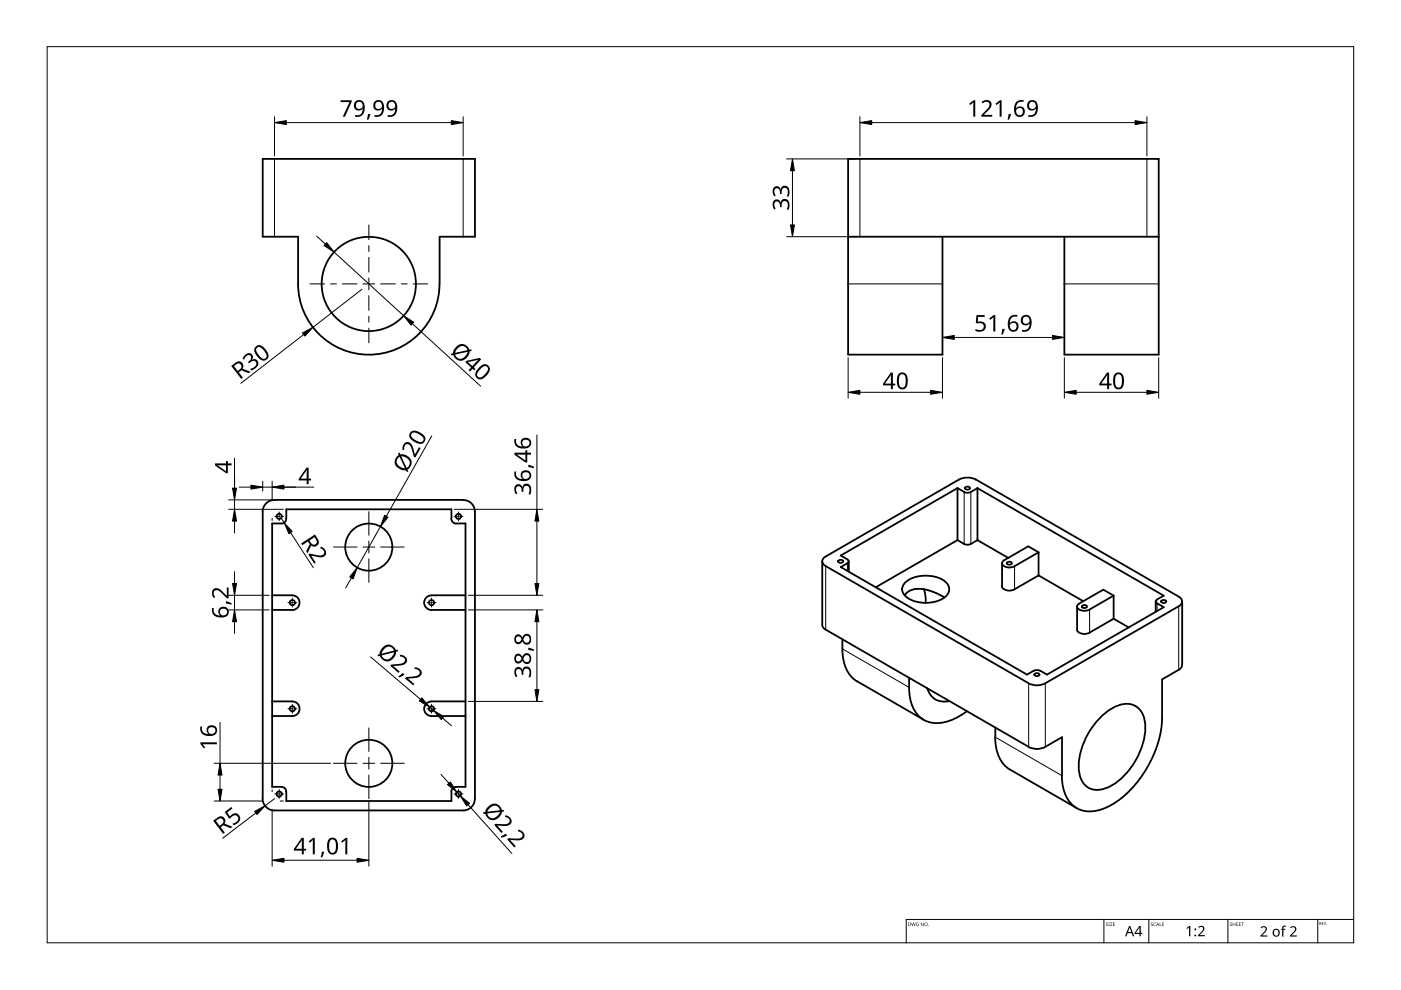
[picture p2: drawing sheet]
<svg xmlns="http://www.w3.org/2000/svg" width="297mm" height="210mm" viewBox="0 0 297 210" stroke-linecap="round" stroke-linejoin="round" font-family="sans-serif">
<g fill="none" stroke="#000" stroke-width=".38">
<path d="M55.7 33.7h45v16.5h-7.5v10a15 15 0 0 1-15 15 15 15 0 0 1-15-15v-10h-7.5zM179.8 50.2h65.9M199.8 50.2v25h-20v-41.5h65.9v41.5h-20v-25M55.7 108.5v60.8M58.2 106a2.49 2.49 0 0 0-2.5 2.5M60.7 110a.94 .94 0 0 1-1 1h-2v55.8h2a.94 .94 0 0 1 1 1.1M60.7 110v-2h35v2M95.7 110a1.1 1.1 0 0 0 1 1M96.7 111h2v55.8h-2M98.2 106a2.43 2.43 0 0 1 2.5 2.5M98.2 106h-40M100.7 108.5v60.8"/>
<path d="M174.3 119v13.5M175 118a1.08 1.08 0 0 0-.7 1 1.08 1.08 0 0 0 .7 1M177.8 118.9l.2-.2a.59 .59 0 0 1 .8 .3 .62 .62 0 0 1-.6 .4 .62 .62 0 0 1-.5-.4zM180 119v2.2M203 103.5l1.4 .8M203 114.5l-17.3 10M203 103.5l-24.8 14.3 1.6 .9 .1 .3-.2 .4-1.5 .8 39.5 22.8 1.5-.8M203 103.5v11M203 114.5l1.4 .8M203.3 101.7a3.9 3.9 0 0 1 3.6 0M203.4 101.7l-28.3 16.3M204.6 103.3l.2-.1a.57 .57 0 0 1 .9 .3 .66 .66 0 0 1-1.1 0z"/>
<path d="M206.9 101.7l43 24.8a1.11 1.11 0 0 1 .7 1 1.11 1.11 0 0 1-.7 1.1M207.2 103.5l-1.6 .9-.5 .1-.7-.2M207.2 103.5l39.5 22.8-1.4 .8M207.2 114.5l-1.6 .9-.5 .1-.7-.2M207.2 103.5v11M207.2 114.5l6.6 3.8M212.5 119.4v4.9M212.7 119l5.3-3.2 2.2 1.3-5.1 3a2.23 2.23 0 0 1-2.6-.4l-.1-.3zM213.5 119.3a.52 .52 0 0 1 .6-.2 .52 .52 0 0 1 .4 .5l-.2 .1a.65 .65 0 0 1-.9-.3zM220.2 117.1v4.9M57.7 126.2h4.3M62 126.3a1.55 1.55 0 0 1 1.5 1.5 1.55 1.55 0 0 1-1.5 1.5h-4.3"/>
<path d="M91.5 126.3a1.55 1.55 0 0 0-1.6 1.5 1.55 1.55 0 0 0 1.6 1.5h7.2M98.7 126.2h-7.2M174.3 132.5l.2 .5 .5 .5M175.1 133.5l43 24.8M175.1 120l43 24.9M178.6 135.5a11.6 11.6 0 0 0 1.4 7.4l1.1 1.1 .6 .5 14.2 8.1M192.1 123.3a7.5 7.5 0 0 1 8.3 0 2.09 2.09 0 0 1-.6 3.7 7.6 7.6 0 0 1-7.7-.5 1.93 1.93 0 0 1 0-3.2zM195.9 124.9a4 4 0 0 0-4.1 1.3M195.9 124.9a12.7 12.7 0 0 1 4.3 1.8M195.9 124.9l.3 1.4 .1 1.5M212.4 124.3a1.96 1.96 0 0 0 2.7 .7M220.2 122l9.5 5.5"/>
<path d="M220.2 122l-5.1 2.9M228.4 128.6l-.1 4.9a1.96 1.96 0 0 0 2.7 .7l5.1-3M228.8 128a.69 .69 0 0 0-.4 .7 .69 .69 0 0 0 .6 .6l.9 .2 1.1-.2M229.4 128.4a.67 .67 0 0 1 1.1 .2 .66 .66 0 0 1-1.1 0zM236.1 126.3l-2.2-1.3-5.1 3M236.1 126.3v4.9M236.1 131.2l3.2 1.8M236.1 126.3l-5.1 2.9M245 127.5v2.2M245.3 127.1l-.3 .4 .3 .4M245.3 127.9l1.4 .8-24.7 14.3-1.4-.8M246.3 127.4l.2-.2a.59 .59 0 0 1 .8 .3 .62 .62 0 0 1-.6 .4 .62 .62 0 0 1-.5-.4z"/>
<path d="M249.9 128.5l-28.3 16.4a3.9 3.9 0 0 1-3.5 0M250.6 127.5v13.5M57.7 148.7h4.3a1.55 1.55 0 0 1 1.5 1.6 1.55 1.55 0 0 1-1.5 1.5h-4.3M98.7 148.7h-7.2a1.55 1.55 0 0 0-1.6 1.6 1.55 1.55 0 0 0 1.6 1.5h7.2M192.7 143.7a11.6 11.6 0 0 0 1.5 7.3 5.6 5.6 0 0 0 6.8 1.9 13.3 13.3 0 0 0 4-2.1M196.6 145.9a3.7 3.7 0 0 0 4.7 2.7M211 154.3a11.3 11.3 0 0 0 1.4 7.3l1.1 1.1 .6 .5 14.2 8.1M218.1 158.4a3.9 3.9 0 0 0 3.5 0M219.1 142.3l1-.2 .5 .2M219.4 142.9a.66 .66 0 0 1 1 .2 .66 .66 0 0 1-1.1 0zM221.6 158.3l3.6-2v8.2M233.1 152.3a8.6 8.6 0 0 1 6.2-3.1 4 4 0 0 1 3.5 4.1 15.1 15.1 0 0 1-7.9 13.7 4 4 0 0 1-6.1-3.6 15 15 0 0 1 4.3-11.1z"/>
<path d="M249.9 142l-3.5 2.1v8.1a23.4 23.4 0 0 1-10.6 18.4 7.7 7.7 0 0 1-7.5 .7 7.5 7.5 0 0 1-3.2-6.8M250.6 141a1.21 1.21 0 0 1-.7 1M55.7 169.3a2.56 2.56 0 0 0 2.5 2.5M58.2 171.8h40M60.7 167.8v2h35v-2M96.7 166.8a1.03 1.03 0 0 0-1 1.1M100.7 169.3a2.47 2.47 0 0 1-2.5 2.5"/>
<circle cx="78.2" cy="60.2" r="10"/>
<circle cx="59.2" cy="109.5" r=".55"/>
<circle cx="78.2" cy="116" r="5"/>
<circle cx="97.2" cy="109.5" r=".55"/>
<circle cx="62" cy="127.8" r=".55"/>
<circle cx="91.5" cy="127.8" r=".55"/>
<circle cx="62" cy="150.3" r=".55"/>
<circle cx="91.5" cy="150.3" r=".55"/>
<circle cx="59.2" cy="168.3" r=".55"/>
<circle cx="78.2" cy="161.8" r="5"/>
<circle cx="97.2" cy="168.3" r=".56"/>
</g>
<g fill="none" stroke="#000" stroke-width=".21">
<path d="M58.2 33.7v16.5M98.2 33.7v16.5M182.3 33.7v16.5M243.2 33.7v16.5M199.8 60.2h-20M225.7 60.2h20M179.7 119.4v1.6M204.4 104.3v11M205.8 104.3v11M175.1 120v13.5M178.6 137.6l14.1 8.1M215.1 120v4.9"/>
<path d="M231 129.2v4.9M245.3 127.9v1.7M249.9 128.5v13.5M211 156.3l14.2 8.2M218.1 144.9v13.4M221.6 144.9v13.4"/>
</g>
<path d="M10 9.9h277v190h-277z" fill="none" stroke="#000" stroke-width=".21"/>
<path d="M234 194.9v5M243.6 194.9v5M260.3 194.9v5M279.4 194.9v5M287 194.9h-94.9v5" fill="none" stroke="#000" stroke-width=".21"/>
<g fill="#000">
<path d="M193.2 195.6l.2 .6 .2-.6 .3 .6 .2-.6-.2 .7-.2-.6-.3 .6zM194.3 195.7l.5-.1-.4 .1-.1 .3 .3 .3h.1v-.3h-.1h.2v.3l-.5-.1zM195.2 195.6l.5 .6 .1-.6v.7l-.5-.6-.1 .6zM234.5 195.7l.4-.1-.3 .1 .2 .3a.23 .23 0 0 1 0 .3 .23 .23 0 0 1-.3-.1 .18 .18 0 0 0 .2 .1 .18 .18 0 0 0 0-.3l-.2-.1zM235 195.6h.3v.7h-.3zM235.4 195.6h.4l-.3 .7h.4h-.6l.4-.6zM236 195.6h.4l-.3 .1v.2h.3l-.3 .1v.3h.3h-.4zM244 195.7l.4-.1-.3 .1 .2 .3a.23 .23 0 0 1 0 .3 .23 .23 0 0 1-.3-.1 .18 .18 0 0 0 .2 .1 .18 .18 0 0 0 .1-.3l-.3-.1zM244.6 195.7l.5-.1-.2 .1a.3 .3 0 0 0-.2 .4 .3 .3 0 0 0 .4 .1l-.5 .1zM245.9 195.6l.1 .7h.3h-.4zM246.4 195.6h.4l-.3 .1v.2h.3l-.3 .1v.3h.3h-.4zM251.6 196.8l.5-.5h.3v2.2h-.3v-1.9l-.4 .4z"/>
<path d="M254 196.5a.76 .76 0 0 1 1.2 0 .76 .76 0 0 1-.3 1.2l-.6 .6h1.1v.2h-1.4v-.2l.8-.8a.52 .52 0 0 0 .2-.8 .52 .52 0 0 0-.8 0zM260.8 195.7l.4-.1-.3 .1 .2 .3a.23 .23 0 0 1 0 .3 .23 .23 0 0 1-.4-.1 .18 .18 0 0 0 .3 .1 .18 .18 0 0 0 0-.3l-.2-.1zM261.4 195.6v.3h.4l.1-.3v.7l-.1-.3h-.4v.3zM262.1 195.6h.4l-.3 .1v.2h.3l-.3 .1v.3h.3h-.4zM262.7 195.6h.4l-.3 .1v.2h.3l-.3 .1v.3h.3h-.4zM263.2 195.6h.5l-.2 .1v.6l-.1-.6zM267.3 196.6a.76 .76 0 0 1 1.2 0 .76 .76 0 0 1-.3 1.2l-.6 .5h1.1v.3h-1.4v-.2l.7-.8a.52 .52 0 0 0 .3-.9 .52 .52 0 0 0-.9 .1zM272 196.4l.7-.1-.1 .2h-.3l-.2 .2v.2h.4v.2h-.4v1.5h-.3v-1.5h-.2l.2-.2zM273.5 196.6a.76 .76 0 0 1 1.2 0 .76 .76 0 0 1-.3 1.2l-.6 .5h1.1v.3h-1.4v-.2l.8-.8a.52 .52 0 0 0 .2-.9 .52 .52 0 0 0-.8 .1zM280.3 195.5h.3l-.3 .1v.2h.3h-.3v.2l.3 .1h-.3zM280.6 195.5l.3 .5 .3-.5-.3 .6z"/>
<path d="M192.5 195.6l.6 .2-.1 .5h-.5zM192.6 195.7v.6l.3-.1 .1-.4z"/>
<path d="M195.9 196a.4 .4 0 0 1 .8 0 .4 .4 0 0 1-.8 0zM196.1 196a.27 .27 0 0 0 .5 0 .27 .27 0 0 0-.5 0z"/>
<path d="M239.4 196.3h.2l.9 2.2h-.3l-.3-.7h-.8l-.3 .7h-.3zM239.5 196.6l-.3 1h.7z"/>
<path d="M241.6 196.3h.3v1.5h.3v.2h-.3v.5h-.3v-.5h-1.1v-.2zM241.6 196.6l-.8 1.2h.8z"/>
<path d="M245.4 195.6l.4 .7-.2-.2h-.3l-.2 .2zM245.5 195.7l-.2 .3h.3z"/>
<path d="M270 197.1a.82 .82 0 0 1 1.3 .1 .82 .82 0 0 1-.3 1.2 .82 .82 0 0 1-1.2-.4zM270.3 197.2a.58 .58 0 0 0-.2 .9 .58 .58 0 0 0 .9 0l.1-.2a.53 .53 0 0 0-.2-.6 .53 .53 0 0 0-.6-.1z"/>
<path d="M279.7 195.5h.2a.17 .17 0 0 1 .2 .1 .17 .17 0 0 1-.1 .2l.2 .3-.4-.2-.1 .2zM279.8 195.6v.2h.2v-.2z"/>
<circle cx="196.9" cy="196.3" r=".07"/>
<circle cx="253.5" cy="198.3" r=".2"/>
<circle cx="253.5" cy="197" r=".2"/>
<circle cx="281.3" cy="196.1" r=".06"/>
</g>
<g fill="none" stroke="#000" stroke-width=".21">
<path d="M78.2 47.7v3.1M78.2 52.1v1.2M78.2 54.6v3.1M78.2 58.9v2.5M68.8 60.2h-3.1M71.3 60.2h-1.2M75.7 60.2h-3.1M77 60.2h2.5M78.2 62.7v3.1M78.2 67.1v1.2M78.2 69.6v3.1M80.7 60.2h3.1"/>
<path d="M85.1 60.2h1.2M87.6 60.2h3.1M58.3 109.5h.5M59.2 109.9v.5M59.2 108.6v.5M59.2 109.3v.4M59.4 109.5h-.4M60.1 109.5h-.5M70.7 116h5M78.2 118.5v5M78.2 108.5v5M78.2 114.7v2.5"/>
<path d="M79.5 116h-2.5M85.7 116h-5M96.3 109.5h.5M97.2 109.9v.5M97.2 108.6v.5M97.2 109.3v.4M97.4 109.5h-.4M98.1 109.5h-.5M61.1 127.8h.5M62 126.8v.6M62 127.6v.4M62 128.2v.5"/>
<path d="M62.2 127.8h-.4M62.9 127.8h-.5M90.6 127.8h.5M91.5 128.2v.5M91.5 126.8v.6M91.5 127.6v.4M91.7 127.8h-.4M92.4 127.8h-.5M61.6 150.3h-.5M61.8 150.3h.4M62 149.3v.6M62 150.1v.4"/>
<path d="M62 150.7v.5M62.4 150.3h.5M78.2 154.3v5M91.1 150.3h-.5M91.3 150.3h.4M91.5 150.7v.5M91.5 149.3v.6M91.5 150.1v.4M91.9 150.3h.5M58.8 168.3h-.5M59 168.3h.4M59.2 168.7v.6"/>
<path d="M59.2 167.4v.5M59.2 168.1v.4M59.6 168.3h.5M70.7 161.8h5M78.2 164.3v5M78.2 160.6v2.5M79.5 161.8h-2.5M85.7 161.8h-5M96.8 168.3h-.5M97 168.3h.4M97.2 168.7v.6M97.2 167.4v.5"/>
<path d="M97.2 168.1v.4M97.6 168.3h.5"/>
</g>
<g fill="none" stroke="#000" stroke-width=".21">
<path d="M58.2 24.7v8.4M60.7 26h35M98.2 24.7v8.4M166.8 33.7h14.9M168 36.2v11.5M182.3 24.7v8.4M184.8 26h55.9M243.2 24.7v8.4M67.1 50.1l1.9 1.7M70.8 53.4l14.8 13.5M181.7 50.2h-14.9M64.4 70.9l-13.3 10.4"/>
<path d="M76.7 61.3l-10.3 8.1M87.4 68.6l14.5 13.3M179.8 75.8v8.6M199.8 75.8v8.6M199.8 70.3v.6M202.3 71.5h20.9M225.7 70.3v.6M225.7 75.8v8.6M245.7 75.8v8.6M49.7 97.1v10.9M91.5 92.4l-9.6 17.1M113.8 92.2v15.8"/>
<path d="M197.3 83.2h-15M243.2 83.2h-15M48.5 106h9.1M49.7 110.5v2.5M50.7 103.3h2.5M55.7 102v2.1M57.7 102v4.1M57.7 109.9v.5M59.7 110l.5 .8M60.1 108h-11.6M61.6 112.9l4.8 7.4M66.5 103.3h-10.8"/>
<path d="M80.7 111.6l-5 8.7M96.3 108h18.8M113.8 110.5v13.2M49.7 121.2v2.5M49.7 126.2v3.1M49.7 131.8v2.5M57.1 126.2h-8.6M57.1 129.3h-8.6M74.5 122.5l-1.2 2.2M78.6 139.3l10.6 9M99.3 126.2h15.8M99.3 129.3h15.8"/>
<path d="M113.8 131.8v14.4M46.7 153.2v8.6M91.1 149.9l.8 .7M93.8 152.2l1.9 1.7M115.1 148.7h-15.8M45.4 161.8h24.7M45.4 169.8h10.3M46.7 164.3v3M54.2 172.4l-7 5.3M57.7 167.5v.3M57.7 171.6v12M58.2 169.3l-2 1.6"/>
<path d="M59.4 169.8h.7M78.2 170v13.6M93.5 164.2l1.7 1.9M96.8 167.9l.8 .8M99.2 170.6l9.3 10.4M75.7 182.4h-15.5"/>
</g>
<g fill="#000">
<path d="M72.2 21.3h2.4v.3l-1.5 3.1h-.4l1.4-3.1h-1.9zM78 24.2h.5l-.4 1.2h-.3zM164 39.8l.7-.3a.85 .85 0 0 1 .8 .7 .93 .93 0 0 1 1.1-.8 .93 .93 0 0 1 .8 1l-.2 1.3h-.4a1.24 1.24 0 0 0-.3-1.9 .71 .71 0 0 0-.8 1v.3h-.3a.81 .81 0 0 0-.1-.8 .81 .81 0 0 0-.8-.3 1.02 1.02 0 0 0 0 1.4l-.3 .2a1.65 1.65 0 0 1-.2-1.8zM205.5 22l.9-.7h.4v3.4h-.4v-3l-.7 .6zM208.1 21.6a1.16 1.16 0 0 1 1.3-.4 1.16 1.16 0 0 1 .8 1.2l-.3 .6-1.3 1.4h1.8v.3h-2.3v-.3l1.1-1.1a.98 .98 0 0 0 .2-1.7h-.4l-.7 .3zM211.1 22l.9-.7h.4v3.4h-.5l.1-3-.7 .6zM213.9 24.2h.5l-.5 1.2h-.3zM164 42.6l.7-.3a.85 .85 0 0 1 .8 .7 .93 .93 0 0 1 1.1-.9 .93 .93 0 0 1 .8 1.1l-.2 1.3h-.4a1.24 1.24 0 0 0-.3-1.9 .71 .71 0 0 0-.8 1v.3h-.3a.81 .81 0 0 0-.1-.8 .81 .81 0 0 0-.8-.3 1.02 1.02 0 0 0 0 1.4l-.3 .2a1.65 1.65 0 0 1-.2-1.8zM51.8 75.4a1.02 1.02 0 0 1 1.6-.2h.1a.85 .85 0 0 1-.1 1.1 .93 .93 0 0 1 1.3 .3 .93 .93 0 0 1-.3 1.3l-1.1 .6-.3-.3a1.24 1.24 0 0 0 1.3-1.3 .71 .71 0 0 0-1.2-.1l-.3 .2-.2-.3a.81 .81 0 0 0 .6-.5 .81 .81 0 0 0-.3-.9 1.02 1.02 0 0 0-1.1 .9l-.4-.1zM207 66.8h1.8v.4h-1.4l-.1 1a1.17 1.17 0 0 1 1.7 1 1.17 1.17 0 0 1-1.6 1.1l-.6-.2v-.4a1.03 1.03 0 0 0 1.8-.5 .93 .93 0 0 0-1.5-.6l-.2-.2zM209.7 67.5l1-.7h.3v3.5h-.4v-3l-.6 .5zM212.5 69.7l.5 .1-.4 1.1h-.3z"/>
<path d="M85.8 94a1.13 1.13 0 0 1 1.8 .9l.4 1.4 .8-1.5 .4 .2-1.1 2-.4-.2-.4-1.5a.98 .98 0 0 0-1.3-1l-.2 .4-.1 .7h-.3v-.8zM112 98.6l1.2 .4v.3l-1.2-.3zM65.4 117.6l.3-.2 1.5 .3a.98 .98 0 0 0 1.5-.7l-.2-.4-.6-.3 .1-.4a1.16 1.16 0 0 1 1.1 .9 1.16 1.16 0 0 1-.6 1.3l-.7 .1-1.8-.4 .9 1.5-.3 .2zM109.3 102.9a.85 .85 0 0 1 .9-.2 .85 .85 0 0 1 .6 .7 .93 .93 0 0 1 1-.9 .93 .93 0 0 1 .8 1.1l-.2 1.2h-.4a1.24 1.24 0 0 0-.3-1.8 .71 .71 0 0 0-.7 1v.3h-.4a.81 .81 0 0 0-.1-.9 .81 .81 0 0 0-.8-.3 1.02 1.02 0 0 0 0 1.5l-.3 .2a1.66 1.66 0 0 1-.1-1.9zM47.9 127.5l1.2 .4v.3l-1.2-.2zM45.2 125a1.5 1.5 0 0 1 2.1 .6l.8 .7v-1.7h.4v2.3h-.4l-1.1-1.1a.98 .98 0 0 0-1.7-.3v.5l.3 .6-.3 .2a1.47 1.47 0 0 1-.1-1.8zM112 137.3l1.2 .4v.3l-1.2-.2zM42.5 157.4h3.5v.4h-3.1l.6 .7-.3 .2-.7-1zM84.8 138.8a1.16 1.16 0 0 1 1.3 .6 1.16 1.16 0 0 1-.2 1.3l-.6 .3-1.9 .2 1.3 1.2-.2 .3-1.8-1.5 .3-.3 1.5-.1a.98 .98 0 0 0 1.3-1.1l-.3-.3-.7-.2zM84.4 143.4l1-.7 .3 .3-1 .6zM87.9 141.5a1.16 1.16 0 0 1 1.3 .5 1.16 1.16 0 0 1-.2 1.4l-.6 .3-1.9 .2 1.4 1.1-.3 .3-1.7-1.5 .2-.2 1.6-.2a.98 .98 0 0 0 1.2-1.1l-.3-.3-.7-.2zM109.3 141.7a.85 .85 0 0 1 .9-.3 .85 .85 0 0 1 .6 .7 .93 .93 0 0 1 1-.8 .93 .93 0 0 1 .8 1l-.2 1.3h-.4a1.24 1.24 0 0 0-.3-1.8 .71 .71 0 0 0-.7 .9v.4h-.4a.81 .81 0 0 0-.1-.9 .81 .81 0 0 0-.8-.3 1.02 1.02 0 0 0 0 1.5l-.3 .2a1.66 1.66 0 0 1-.1-1.9z"/>
<path d="M47.7 172.2l1.3-1.1 .3 .3-1.1 .8 .5 .9 .4-.4a1.13 1.13 0 0 1 1.8 .4 1.13 1.13 0 0 1-.8 1.6l-.6 .2-.2-.3a1.03 1.03 0 0 0 1.1-1.5 .93 .93 0 0 0-1.6 .4h-.3zM104.8 174.9l.2-.2h1.6a.98 .98 0 0 0 1.4-.9l-.3-.3-.6-.3v-.3a1.16 1.16 0 0 1 1.2 .7 1.16 1.16 0 0 1-.3 1.3l-.7 .2h-1.9l1.2 1.3-.3 .2zM106.2 177.4l1-.6 .3 .3-1.1 .5zM107.5 178l.3-.3 1.6 .1a.98 .98 0 0 0 1.4-.9l-.3-.4-.7-.2 .1-.4a1.16 1.16 0 0 1 1.2 .7 1.16 1.16 0 0 1-.4 1.4l-.7 .2-1.8-.1 1.1 1.3-.2 .3zM65.4 178.4l1-.7h.3v3.4h-.4v-3l-.6 .6zM68.2 180.6h.5l-.4 1.2h-.3zM72.3 178.4l1-.7h.3v3.4h-.4v-3l-.6 .6z"/>
<path d="M75.3 21.5a1.22 1.22 0 0 1 1.5-.1 1.22 1.22 0 0 1 .5 1.3 1.64 1.64 0 0 1-2 2v-.3a1.16 1.16 0 0 0 1.2-.2 1.16 1.16 0 0 0 .4-1.2 1.08 1.08 0 0 1-1.6 .1 1.08 1.08 0 0 1 0-1.6zM75.4 22.3a.76 .76 0 0 0 1.5 0 .76 .76 0 0 0-1.5 0z"/>
<path d="M79.4 21.5a1.22 1.22 0 0 1 1.5-.1 1.22 1.22 0 0 1 .5 1.3 1.64 1.64 0 0 1-2 2v-.3a1.16 1.16 0 0 0 1.2-.2 1.16 1.16 0 0 0 .4-1.2 1.08 1.08 0 0 1-1.6 .1 1.08 1.08 0 0 1 0-1.6zM79.5 22.3a.76 .76 0 0 0 1.5 0 .76 .76 0 0 0-1.5 0z"/>
<path d="M82.2 21.5a1.22 1.22 0 0 1 1.5-.1 1.22 1.22 0 0 1 .5 1.3 1.64 1.64 0 0 1-2 2v-.3a1.16 1.16 0 0 0 1.2-.2 1.16 1.16 0 0 0 .4-1.2 1.08 1.08 0 0 1-1.6 .1 1.08 1.08 0 0 1 0-1.6zM82.3 22.3a.76 .76 0 0 0 1.5 0 .76 .76 0 0 0-1.5 0z"/>
<path d="M215.5 21.6l.5-.3 .6-.1 .4 .1v.3a1.18 1.18 0 0 0-1.5 1.4 1.08 1.08 0 0 1 1.6-.1 1.08 1.08 0 0 1-.1 1.6 1.22 1.22 0 0 1-1.5 .1 1.22 1.22 0 0 1-.5-1.3l.1-.9zM215.4 23.7a.76 .76 0 0 0 1.5 0 .76 .76 0 0 0-1.5 0z"/>
<path d="M218.1 21.5a1.22 1.22 0 0 1 1.4-.1 1.22 1.22 0 0 1 .6 1.3 1.64 1.64 0 0 1-2.1 2v-.3a1.16 1.16 0 0 0 1.2-.2 1.16 1.16 0 0 0 .4-1.2 1.08 1.08 0 0 1-1.6 .1 1.08 1.08 0 0 1 .1-1.6zM218.1 22.3a.8 .8 0 0 0 1.6 0 .8 .8 0 0 0-1.6 0z"/>
<path d="M49 77.6l.8-.6a1 1 0 0 1 1.4-.2 1 1 0 0 1 .2 1.4l1.7 .6-.4 .3-1.5-.6-.6 .4 .9 1.2-.3 .2zM49.6 77.6l.8 1 .4-.3a.67 .67 0 0 0 .2-1 .67 .67 0 0 0-1 0z"/>
<path d="M54.2 73.5a1.38 1.38 0 0 1 2.1 .6 1.36 1.36 0 0 1 .1 2.2 1.57 1.57 0 0 1-2-.9l-.5-1.1zM54.4 73.8v.7l.9 1.3a.69 .69 0 0 0 1 .2 .69 .69 0 0 0 .1-1.1 1.9 1.9 0 0 0-1.7-1.3z"/>
<path d="M96.8 73.5a1.59 1.59 0 0 1 2.7 .6h.4l.1 .3-.4 .1-.2 .7-.4 .6a1.63 1.63 0 0 1-1.6 .7 1.63 1.63 0 0 1-1.3-1.2l-.4 .1-.1-.4 .4-.1 .2-.6zM96.5 75.2a1.24 1.24 0 0 0 1.1 .9 1.24 1.24 0 0 0 1.3-.8l.2-.7zM97 73.9l-.5 .9 2.6-.6a1.17 1.17 0 0 0-1-.8 1.17 1.17 0 0 0-1.1 .5z"/>
<path d="M98.9 76.5l2.8-.6 .3 .3-1.5 1.7 .3 .3-.2 .3-.4-.3-.5 .6-.3-.3 .5-.6-1.2-1.1zM99.2 76.8l.9 .8 1.3-1.3z"/>
<path d="M101.6 77.9a1.19 1.19 0 0 1 1.2-.7 1.19 1.19 0 0 1 1.1 1l-.2 .6-.5 .8a1.36 1.36 0 0 1-2.2 .5 1.57 1.57 0 0 1 .6-2.2zM102 78.1l-.6 .8a.69 .69 0 0 0-.1 1 .69 .69 0 0 0 1.1-.1 1.91 1.91 0 0 0 1-1.9 .8 .8 0 0 0-1.4 .2z"/>
<path d="M214.2 67.1l.5-.3h.6h.4v.4a1.18 1.18 0 0 0-1.6 1.3 1.08 1.08 0 0 1 1.6-.1 1.08 1.08 0 0 1 0 1.6 1.22 1.22 0 0 1-1.5 .1 1.22 1.22 0 0 1-.5-1.3l.1-.9zM214.1 69.2a.76 .76 0 0 0 1.5 0 .76 .76 0 0 0-1.5 0z"/>
<path d="M216.7 67.1a1.22 1.22 0 0 1 1.5-.2 1.22 1.22 0 0 1 .5 1.4 1.64 1.64 0 0 1-2 2v-.4a1.16 1.16 0 0 0 1.2-.2 1.16 1.16 0 0 0 .4-1.1 1.08 1.08 0 0 1-1.6 .1 1.08 1.08 0 0 1 0-1.6zM216.8 67.9a.76 .76 0 0 0 1.5 0 .76 .76 0 0 0-1.5 0z"/>
<path d="M45.6 98.3h2.3v-.6h.4v.6h.8v.4h-.8v1.6h-.4l-2.3-1.6zM46.1 98.6l1.8 1.3v-1.2z"/>
<path d="M84.4 96.1l.3-.1 .2 .3a1.8 1.8 0 0 1 2.1 1 1.8 1.8 0 0 1-.6 2.3l.2 .3-.3 .2-.2-.4a1.84 1.84 0 0 1-2-.7 1.84 1.84 0 0 1 0-2.1l.4-.4zM85.1 96.7l1.1 2.5a1.24 1.24 0 0 0 .6-1.3 1.24 1.24 0 0 0-1-1zM84.5 97l-.4 .6a1.34 1.34 0 0 0 1.3 1.6l.5 .1-1.2-2.5z"/>
<path d="M87.1 91.6a2.2 2.2 0 0 1 2.8 .8 1.12 1.12 0 0 1-.1 1.5 1.12 1.12 0 0 1-1.5 0 1.68 1.68 0 0 1-1.4-1.9zM87.3 91.9a.98 .98 0 0 0 .8 1.4l.6 .3a.69 .69 0 0 0 1-.2 .69 .69 0 0 0-.3-1 1.91 1.91 0 0 0-2.1-.5z"/>
<path d="M109.1 93.1h.4a1.18 1.18 0 0 0 1.3 1.5 1.08 1.08 0 0 1-.1-1.6 1.08 1.08 0 0 1 1.6 .1 1.22 1.22 0 0 1 .1 1.5 1.22 1.22 0 0 1-1.3 .5 1.63 1.63 0 0 1-2-2zM110.7 93.9a.8 .8 0 0 0 1.6 0 .8 .8 0 0 0-1.6 0z"/>
<path d="M109.1 96h2.3v-.5h.4v.5h.8v.4h-.8v1.7h-.4l-2.3-1.7zM109.5 96.4l1.9 1.2v-1.2z"/>
<path d="M188.9 79h.4v2.3h.5v.4h-.5v.8h-.4v-.8h-1.7v-.4zM188.9 79.5l-1.3 1.8h1.3z"/>
<path d="M190.6 79.2a1.16 1.16 0 0 1 1.3-.1 1.16 1.16 0 0 1 .5 1.2 1.69 1.69 0 0 1-1 2.2 1.27 1.27 0 0 1-1.2-1.5l.1-1.2zM190.8 79.5l-.2 .6v1.3a.69 .69 0 0 0 .7 .8 .69 .69 0 0 0 .7-.8 1.91 1.91 0 0 0-.5-2z"/>
<path d="M234.7 79h.5v2.3h.5v.4h-.5v.8h-.5v-.8h-1.6v-.4zM234.7 79.5l-1.2 1.8h1.2z"/>
<path d="M236.4 79.2a1.16 1.16 0 0 1 1.4-.1 1.16 1.16 0 0 1 .5 1.2 1.69 1.69 0 0 1-1 2.2 1.27 1.27 0 0 1-1.3-1.5l.1-1.2zM236.7 79.5l-.2 .6v1.3a.69 .69 0 0 0 .7 .8 .69 .69 0 0 0 .6-.8 1.91 1.91 0 0 0-.5-2z"/>
<path d="M63.8 115.2l3-1.9 .5 .8a1 1 0 0 1 .1 1.4 1 1 0 0 1-1.4 .2l-.8 1.6-.3-.4 .8-1.5-.4-.6-1.2 .8zM65.6 114.6l.3 .4a.67 .67 0 0 0 1 .4 .67 .67 0 0 0 .1-1.1l-.3-.4z"/>
<path d="M65 99.2h.4v2.3h.5v.4h-.5v.8h-.4v-.8h-1.7v-.4zM65 99.6l-1.2 1.9h1.2z"/>
<path d="M109.1 100h.4a1.18 1.18 0 0 0 1.3 1.5 1.08 1.08 0 0 1-.1-1.6 1.08 1.08 0 0 1 1.6 .1 1.28 1.28 0 0 1 0 1.6 1.28 1.28 0 0 1-1.5 .4 1.58 1.58 0 0 1-1.7-2zM110.7 100.8a.8 .8 0 0 0 1.6 0 .8 .8 0 0 0-1.6 0z"/>
<path d="M45 128.9h.3a1.18 1.18 0 0 0 1.4 1.6 1.08 1.08 0 0 1-.1-1.6 1.08 1.08 0 0 1 1.6 0 1.28 1.28 0 0 1 0 1.6 1.28 1.28 0 0 1-1.5 .4 1.58 1.58 0 0 1-1.7-2zM46.6 129.7a.8 .8 0 0 0 1.6 0 .8 .8 0 0 0-1.6 0z"/>
<path d="M81.2 137.3a1.59 1.59 0 0 1 2.7 .5l.4-.1 .1 .4-.4 .1a1.81 1.81 0 0 1-1.3 1.9 1.81 1.81 0 0 1-2.1-.8l-.1-.2-.4 .1-.1-.4 .5-.1 .1-.6zM80.9 139a1.18 1.18 0 0 0 1 .8 1.18 1.18 0 0 0 1.2-.6l.5-.9zM81.6 137.5l-.7 1.1 2.6-.7-.6-.7a1.05 1.05 0 0 0-1.3 .3z"/>
<path d="M109.4 138.8a.88 .88 0 0 1 1.3 .5 1 1 0 0 1 1.3-.8 1 1 0 0 1 .6 1.4 .94 .94 0 0 1-.8 .9 .94 .94 0 0 1-1-.7 .91 .91 0 0 1-1.2 .5 .91 .91 0 0 1-.5-1.2zM111 139.7a.7 .7 0 0 0 1.4 0 .7 .7 0 0 0-1.4 0zM109.4 139.6a.6 .6 0 0 0 1.2 0 .6 .6 0 0 0-1.2 0z"/>
<path d="M109.4 134.7a.88 .88 0 0 1 1.3 .5 1 1 0 0 1 1.3-.8 1 1 0 0 1 .6 1.4 .94 .94 0 0 1-.8 .9 .94 .94 0 0 1-1-.7 .91 .91 0 0 1-1.2 .5 .91 .91 0 0 1-.5-1.2zM111 135.6a.7 .7 0 0 0 1.4 0 .7 .7 0 0 0-1.4 0zM109.4 135.5a.58 .58 0 0 0 1.1 0 .58 .58 0 0 0-1.1 0z"/>
<path d="M42.5 154h.4a1.18 1.18 0 0 0 1.3 1.6 1.08 1.08 0 0 1-.1-1.6 1.08 1.08 0 0 1 1.6 .1 1.22 1.22 0 0 1 .1 1.4 1.22 1.22 0 0 1-1.3 .6 1.63 1.63 0 0 1-2-2.1zM44.2 154.9a.76 .76 0 0 0 1.5 0 .76 .76 0 0 0-1.5 0z"/>
<path d="M45.2 174l.8-.6a1 1 0 0 1 1.4-.2 1 1 0 0 1 .2 1.4l1.7 .7-.4 .3-1.6-.6-.5 .4 .9 1.1-.4 .3zM45.8 174.1l.8 1 .4-.3a.67 .67 0 0 0 .2-1 .67 .67 0 0 0-1 0z"/>
<path d="M69.8 177.9a1.16 1.16 0 0 1 1.3-.1 1.16 1.16 0 0 1 .5 1.2 1.69 1.69 0 0 1-1 2.2 1.27 1.27 0 0 1-1.2-1.6v-1zM70 178.2a2.56 2.56 0 0 0 .2 2.5 .78 .78 0 0 0 .8-.1 .78 .78 0 0 0 .2-.9 1.35 1.35 0 0 0-.7-1.7z"/>
<path d="M103.4 171.1a1.64 1.64 0 0 1 1.7-.7 1.64 1.64 0 0 1 1.3 1.3h.4l.1 .4h-.5l-.2 .6-.5 .6a1.63 1.63 0 0 1-1.7 .5 1.63 1.63 0 0 1-1.1-1.3l-.4 .1-.1-.4h.5zM103.3 172.5a1.24 1.24 0 0 0 1 1 1.24 1.24 0 0 0 1.3-.7l.4-.6zM103.7 171.5l-.4 .6 2.7-.3a1.17 1.17 0 0 0-.9-1 1.17 1.17 0 0 0-1.2 .5z"/>
<path d="M64 177.6h.4v2.4h.5v.4h-.5v.7h-.4v-.7h-1.7v-.4zM64 178.1l-1.3 1.9h1.3z"/>
</g>
<g fill="#000" stroke="#000" stroke-width=".21">
<path d="M58.2 26l2.5-.4v.8zM95.7 25.6l2.5 .4-2.5 .4zM168 33.7l.4 2.5h-.8zM182.3 26l2.5-.4v.8zM240.7 25.6l2.5 .4-2.5 .4zM69.3 51.4l1.5 2-2.1-1.3zM167.6 47.7h.8l-.4 2.5zM64.1 70.6l2.3-1.2-1.8 1.9zM85.6 66.9l2.1 1.4-.6 .6zM199.8 71.5l2.5-.4v.9zM223.2 71.1l2.5 .4-2.5 .5zM179.8 83.2l2.5-.4v.8z"/>
<path d="M197.3 82.8l2.5 .4-2.5 .4zM225.7 83.2l2.5-.4v.8zM243.2 82.8l2.5 .4-2.5 .4zM49.7 108l.4 2.5h-.8zM49.3 103.5h.8l-.4 2.5zM53.2 102.9l2.5 .4-2.5 .4zM57.7 103.3l2.5-.4v.8zM60.2 110.8l1.8 1.9-.7 .4zM81.5 109.3l.8 .4-1.6 1.9zM113.8 108l.4 2.5h-.8zM49.7 129.3l.4 2.5h-.8zM49.3 123.7h.8l-.4 2.5z"/>
<path d="M75.7 120.3l-.8 2.4-.8-.4zM113.8 129.3l.4 2.5h-.8zM113.4 123.7h.8l-.4 2.5zM89.4 148l1.7 1.9-2.2-1.3zM91.9 150.6l2.2 1.3-.6 .7zM113.4 146.2h.8l-.4 2.5zM46.7 161.8l.4 2.5h-.9zM46.2 167.3h.9l-.4 2.5zM54 172l2.2-1.1-1.7 1.8zM94.9 166.3l.6-.5 1.3 2.1zM97.6 168.7l2 1.6-.7 .6zM57.7 182.4l2.5-.4v.8z"/>
<path d="M75.7 182l2.5 .4-2.5 .4z"/>
</g>
</svg>
